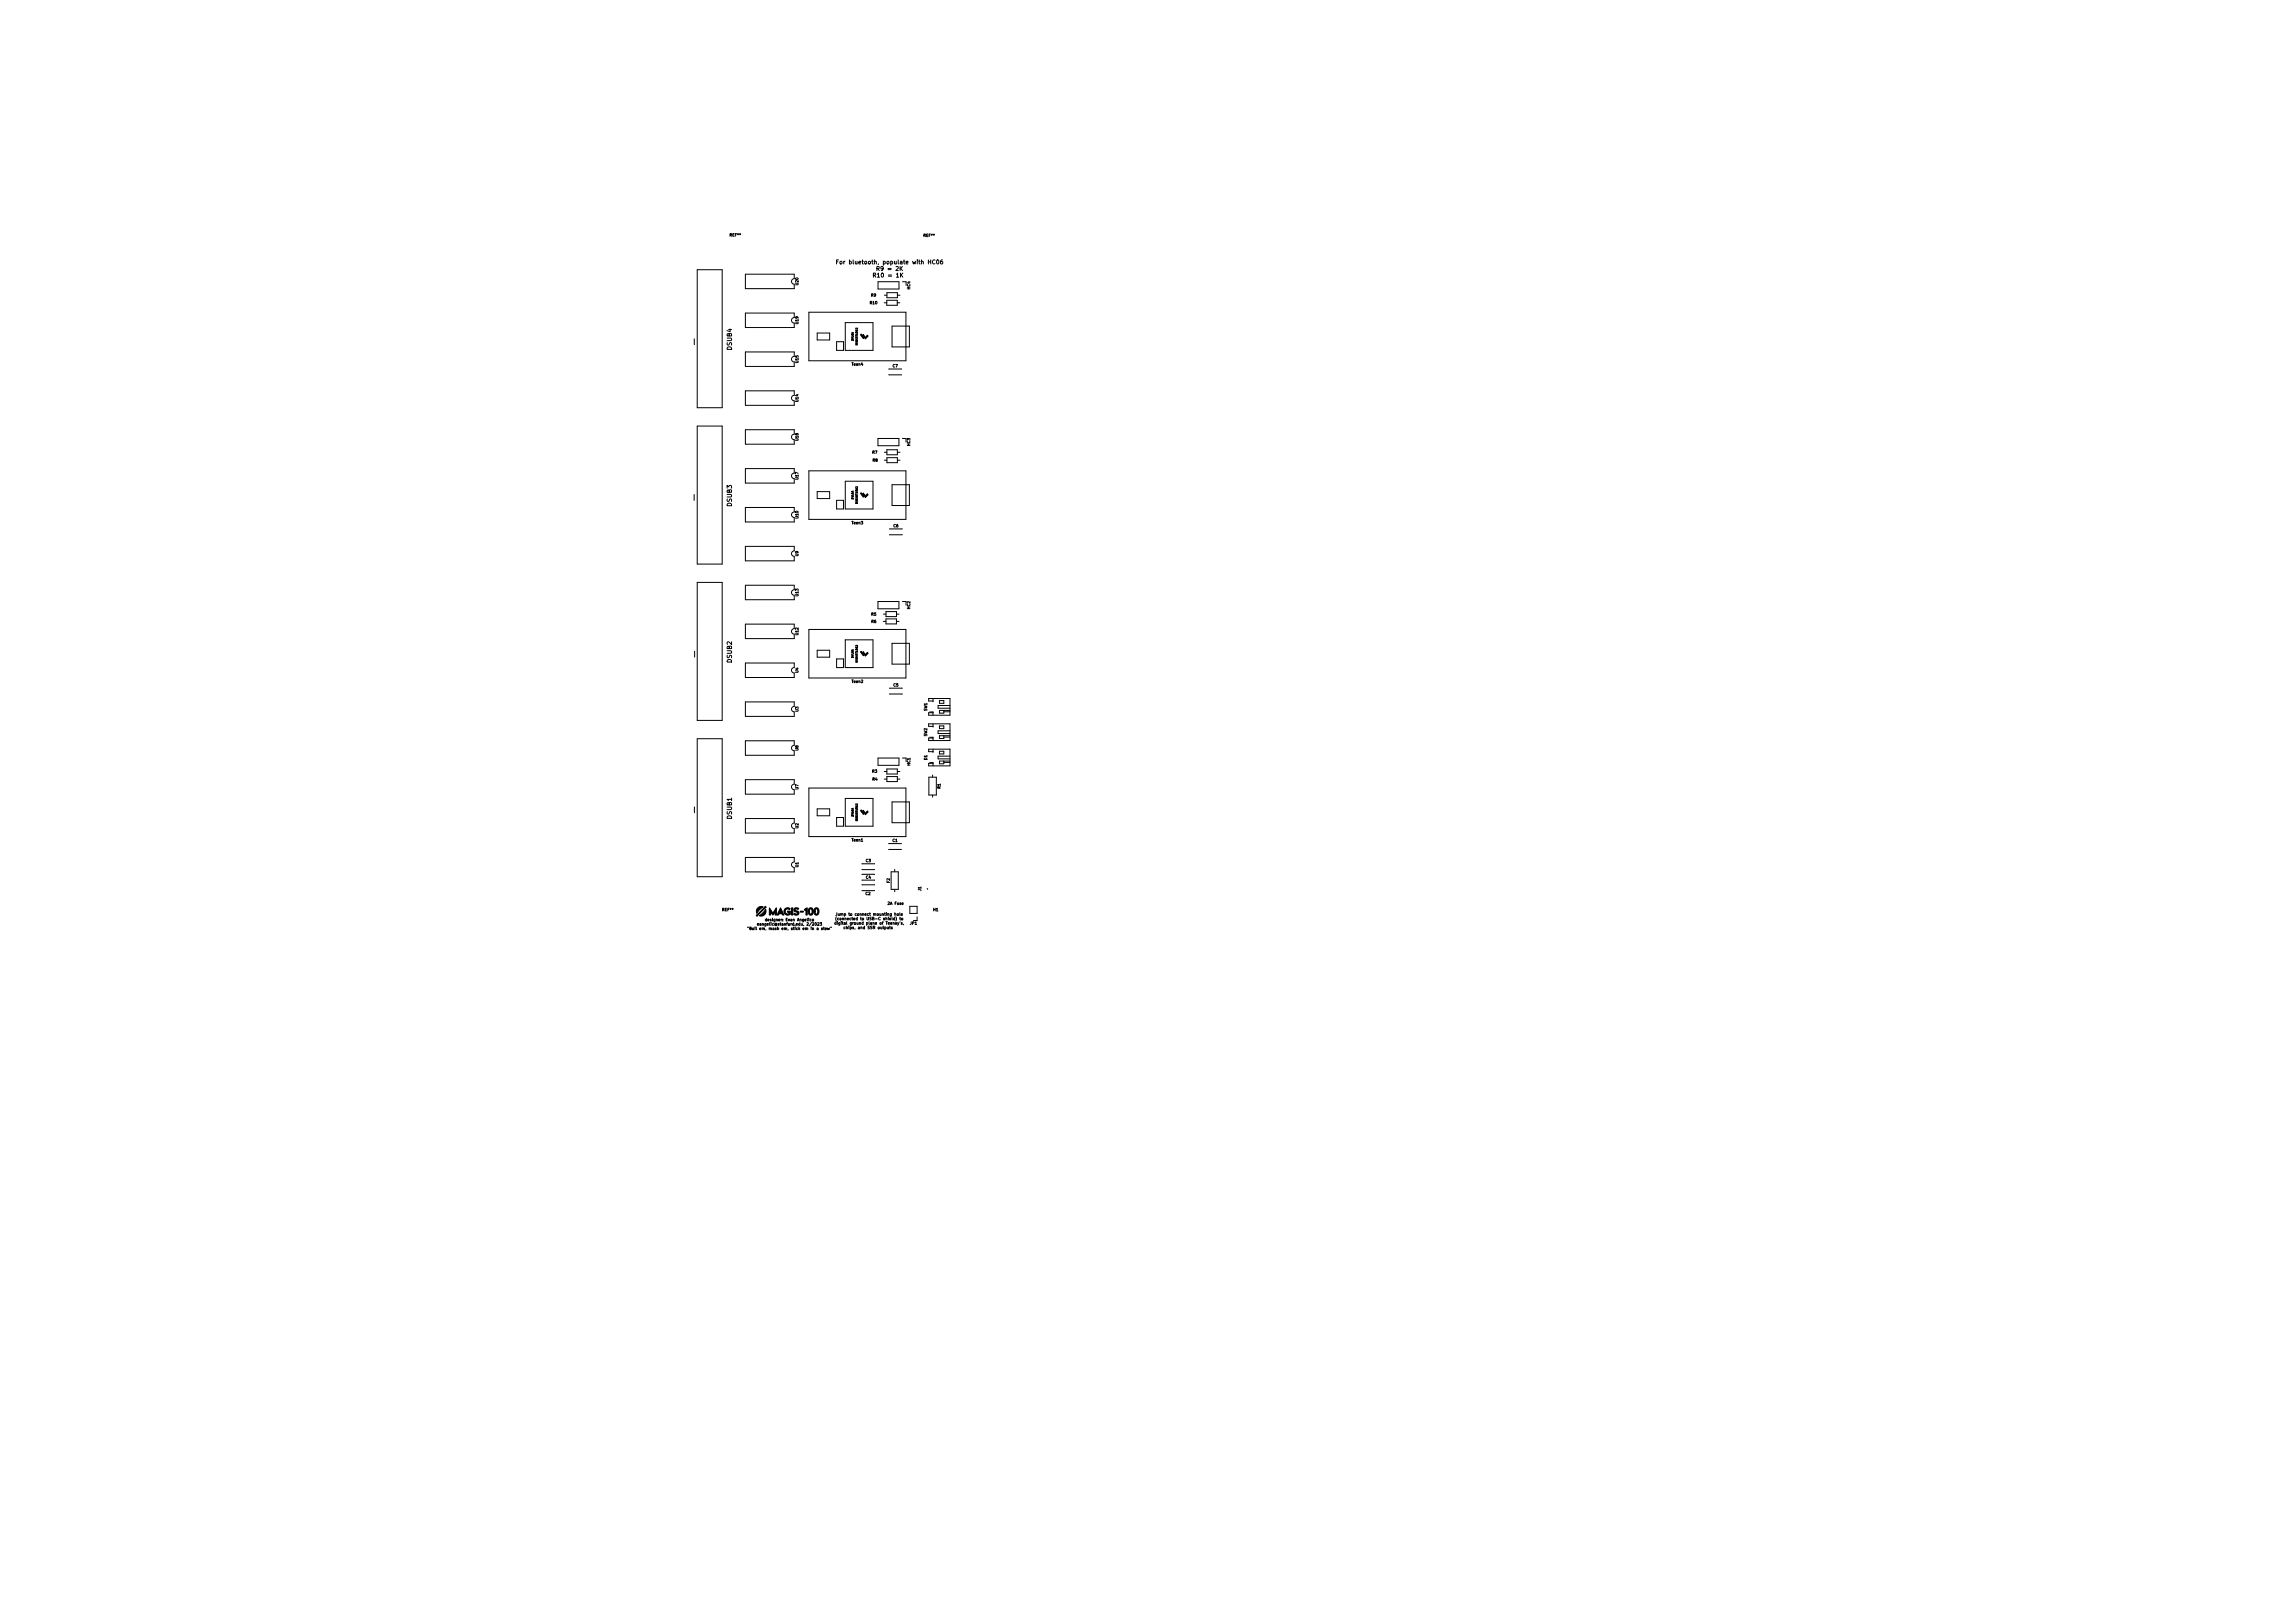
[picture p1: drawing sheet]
<svg xmlns="http://www.w3.org/2000/svg" width="841mm" height="594mm" viewBox="0 0 841 594" stroke-linecap="round" stroke-linejoin="round" font-family="sans-serif">
<defs><g id="words">
<g font-size="2.3">
<text x="268.2" y="128.2" transform="rotate(-90 268.2 128.2)">DSUB4</text>
<text x="268.2" y="185.4" transform="rotate(-90 268.2 185.4)">DSUB3</text>
<text x="268.2" y="242.7" transform="rotate(-90 268.2 242.7)">DSUB2</text>
<text x="268.2" y="299.9" transform="rotate(-90 268.2 299.9)">DSUB1</text>
</g>
<g font-size="2.1">
<text x="309" y="96.8">For bluetooth, populate with HC06</text>
<text x="321.3" y="101.6">R10 = 1K</text>
<text x="322.1" y="99.2">R9 = 2K</text>
</g>
<g font-size="1.4">
<text x="267.5" y="86.6">REF**</text>
<text x="338.5" y="86.7">REF**</text>
<text x="292.6" y="104.4" transform="rotate(-90 292.6 104.4)">U20</text>
<text x="333.5" y="105.9" transform="rotate(-90 333.5 105.9)">HC4</text>
<text x="318.8" y="111.4">R10</text>
<text x="319.2" y="108.6">R9</text>
<text x="292.6" y="118.6" transform="rotate(-90 292.6 118.6)">U19</text>
<text x="292.6" y="132.8" transform="rotate(-90 292.6 132.8)">U15</text>
<text x="312.2" y="133.9">Teen4</text>
<text x="327.1" y="134.5">C7</text>
<text x="292.6" y="147.1" transform="rotate(-90 292.6 147.1)">U14</text>
<text x="292.6" y="161.3" transform="rotate(-90 292.6 161.3)">U18</text>
<text x="319.7" y="166.2">R7</text>
<text x="333.5" y="163.3" transform="rotate(-90 333.5 163.3)">HC3</text>
<text x="319.8" y="169.1">R8</text>
<text x="292.6" y="175.6" transform="rotate(-90 292.6 175.6)">U17</text>
<text x="292.6" y="189.8" transform="rotate(-90 292.6 189.8)">U10</text>
<text x="312.2" y="192">Teen3</text>
<text x="327.4" y="193.1">C6</text>
<text x="292.6" y="203.7" transform="rotate(-90 292.6 203.7)">U9</text>
<text x="292.6" y="218.3" transform="rotate(-90 292.6 218.3)">U13</text>
<text x="319.3" y="225.5">R5</text>
<text x="333.5" y="223" transform="rotate(-90 333.5 223)">HC2</text>
<text x="292.6" y="232.5" transform="rotate(-90 292.6 232.5)">U12</text>
<text x="319.3" y="228.1">R6</text>
<text x="292.6" y="246.4" transform="rotate(-90 292.6 246.4)">U4</text>
<text x="312.2" y="250.1">Teen2</text>
<text x="327.4" y="251.4">C5</text>
<text x="292.6" y="260.6" transform="rotate(-90 292.6 260.6)">U3</text>
<text x="339.7" y="260.4" transform="rotate(-90 339.7 260.4)">SW1</text>
<text x="339.7" y="269.7" transform="rotate(-90 339.7 269.7)">SW2</text>
<text x="292.6" y="274.9" transform="rotate(-90 292.6 274.9)">U8</text>
<text x="333.5" y="280.4" transform="rotate(-90 333.5 280.4)">HC1</text>
<text x="339.7" y="278.3" transform="rotate(-90 339.7 278.3)">D1</text>
<text x="319.6" y="283">R3</text>
<text x="319.7" y="285.9">R4</text>
<text x="292.6" y="289.1" transform="rotate(-90 292.6 289.1)">U7</text>
<text x="344.6" y="288.8" transform="rotate(-90 344.6 288.8)">R1</text>
<text x="292.6" y="303.3" transform="rotate(-90 292.6 303.3)">U2</text>
<text x="312.2" y="308.2">Teen1</text>
<text x="327.1" y="308.3">C1</text>
<text x="292.6" y="317.6" transform="rotate(-90 292.6 317.6)">U1</text>
<text x="317.3" y="315.7">C3</text>
<text x="317.3" y="321.8">C4</text>
<text x="326.1" y="323.3" transform="rotate(-90 326.1 323.3)">F2</text>
<text x="317.2" y="327.8">C2</text>
<text x="337.5" y="326.3" transform="rotate(-90 337.5 326.3)">J1</text>
<text x="264.8" y="333.7">REF**</text>
<text x="307.8" y="335.4">Jump to connect mounting hole</text>
<text x="325.5" y="331.4">2A Fuse</text>
<text x="342" y="333.7">H1</text>
<text x="276.4" y="340.6">&quot;Boil em, mash em, stick em in a stew&quot;</text>
<text x="279.1" y="339">eangelic@stanford.edu, 2/2023</text>
<text x="281.2" y="337.4">designer: Evan Angelico</text>
<text x="307.5" y="338.6">digital ground plane of Teensy's,</text>
<text x="308.1" y="337">(connected to USB-C shield) to</text>
<text x="310.4" y="340.3">chips, and SSR outputs</text>
<text x="333.5" y="338.7">JP1</text>
</g>
<g font-size="1">
<text x="312.8" y="124.8" transform="rotate(-90 312.8 124.8)">DVL6A</text>
<text x="314.3" y="126.3" transform="rotate(-90 314.3 126.3)">MIMXRT1062</text>
<text x="312.8" y="182.9" transform="rotate(-90 312.8 182.9)">DVL6A</text>
<text x="314.3" y="184.3" transform="rotate(-90 314.3 184.3)">MIMXRT1062</text>
<text x="312.8" y="241" transform="rotate(-90 312.8 241)">DVL6A</text>
<text x="314.3" y="242.4" transform="rotate(-90 314.3 242.4)">MIMXRT1062</text>
<text x="312.8" y="299.1" transform="rotate(-90 312.8 299.1)">DVL6A</text>
<text x="314.3" y="300.5" transform="rotate(-90 314.3 300.5)">MIMXRT1062</text>
</g>
</g></defs>
<g fill="none" stroke="#000" stroke-width=".37">
<path d="M255.5 98.8h9.1v50.5h-9.1zM306.6 95.9h.5M307.3 95.2h-.7v1.5M307.9 95.8h.6l-.1 .8-.5-.1zM321.4 98.4l.7-.1v-.6l-.7-.1v1.5M330.1 98.2l.6 .9M330.7 97.6l-.8 .9M343.4 95.3l.2-.1a.73 .73 0 0 1 .5 .8 .73 .73 0 0 1-.7 .6l-.2-.5zM345.4 95.2l-.7 .3-.1 .9 .3 .3 .5-.2v-.7h-.5l-.3 .2M273.2 114.7h17.9v1.6l-.8 .3-.2 .7 .2 .7 .8 .3v1.7h-17.9zM273.2 100.4h17.9v1.7l-.8 .3-.2 .7 .2 .7 .8 .3v1.6h-17.9zM296.4 114.4h35.6v17.7h-35.6z"/>
<path d="M309.8 118.2h10.1v10.1h-10.1zM320.1 100.8l.7-.1 .1-.5-.8-.2v1.5M320.4 100.8l.5 .7M321.8 103.2h7.6v2.7h-7.6zM324 110.9h1M324.1 108.1h.9M325 110h3.8v1.8h-3.8zM325 107.2h3.9v1.8h-3.9zM326.9 119.4h6.4v7.7h-6.4zM328.8 110.9h1M328.9 108.1h.9M330.7 103.2h1.3"/>
<path d="M254.4 124.1v2.1M273.2 128.9h17.9v1.7l-.8 .3-.2 .7 .2 .7 .8 .3v1.6h-17.9zM299.5 122h4.5v2.5h-4.5zM306.6 125.2h2.5v3.1h-2.5zM325.8 137.3h4.5M325.8 135.2h.1M325.8 135.2h4.5M330.3 135.2h.1M255.5 156.1h9.1v50.5h-9.1zM273.2 143.1h17.9v1.7l-.8 .3-.2 .7 .2 .7 .8 .3v1.7h-17.9zM273.2 157.4h17.9v1.6l-.8 .3-.2 .7 .2 .7 .8 .3v1.7h-17.9zM273.2 171.6h17.9v1.7l-.8 .3-.2 .7 .2 .7 .8 .3v1.6h-17.9z"/>
<path d="M296.4 172.5h35.6v17.7h-35.6zM309.8 176.3h10.1v10.1h-10.1zM321.7 160.6h7.7v2.7h-7.7zM324.1 165.6h.9M324.1 168.5h.9M325 164.7h3.8v1.9h-3.8zM325 167.6h3.9v1.9h-3.9zM326.9 177.5h6.4v7.7h-6.4zM328.8 165.6h1M328.9 168.5h.9M330.7 160.6h1.3M254.4 181.1v2.2"/>
<path d="M273.2 185.9h17.9v1.6l-.8 .3-.2 .7 .2 .7 .8 .3v1.7h-17.9zM299.5 180.1h4.5v2.5h-4.5zM306.6 183.2h2.5v3.2h-2.5zM326 193.7h.1M326 195.9h.1M326 193.7h4.6M326 195.9h4.6M330.6 193.7h.1M330.6 195.9h.1M255.5 213.3h9.1v50.6h-9.1zM273.2 200.1h17.9v1.7l-.8 .3-.2 .7 .2 .7 .8 .3v1.6h-17.9zM273.2 214.4h17.9v1.6l-.8 .3-.2 .7 .2 .7 .8 .3v1.7h-17.9z"/>
<path d="M254.6 238.5v2.2M273.2 228.6h17.9v1.7l-.8 .2-.2 .7 .2 .8 .8 .2v1.7h-17.9zM296.4 230.5h35.6v17.8h-35.6zM299.5 238.2h4.5v2.5h-4.5zM309.8 234.4h10.1v10.1h-10.1zM321.7 220.3h7.7v2.7h-7.7zM323.7 227.6h1M323.7 224.9h1M324.7 226.7h3.8v1.8h-3.8zM324.7 224h3.8v1.8h-3.8zM326.9 235.6h6.4v7.6h-6.4zM328.5 227.6h1"/>
<path d="M328.5 224.9h1M330.7 220.3h1.3M273.2 242.8h17.9v1.7l-.8 .3-.2 .7 .2 .7 .8 .3v1.6h-17.9zM273.2 257.1h17.9v1.6l-.8 .3-.2 .7 .2 .7 .8 .3v1.7h-17.9zM306.6 241.3h2.5v3.2h-2.5zM326 254.2h4.6M326 252.1h.1M326 252.1h4.6M330.6 252.1h.1M341.9 256.8h-1.6v-1h7.8v6.2h-7.8v-1h1.6M341.9 255.8v1.2M344.3 256.6h1.6v1h-1.6z"/>
<path d="M348.1 258.4h-4.3v1h4.3M255.5 270.6h9.1v50.5h-9.1zM273.2 271.3h17.9v1.7l-.8 .3-.2 .7 .2 .7 .8 .3v1.6h-17.9zM321.8 277.6h7.6v2.7h-7.6zM330.7 277.6h1.3M340.7 260.8h1.2v1.2M340.7 270h1.2v1.2M340.7 279.3h1.2v1.2M341.9 266h-1.6v-.9h7.8v6.1h-7.8v-.9h1.6M341.9 275.3h-1.6v-.9h7.8v6.1h-7.8v-.9h1.6M341.9 265.1v1.2M341.9 274.4v1.2"/>
<path d="M344.3 265.9h1.6v1h-1.6zM344.3 275.1h1.6v1h-1.6zM345.9 269.5v1h-1.6v-1h3.8M345.9 270h2.2M345.9 260.2v1h-1.6v-1h3.8M345.9 278.7v1h-1.6v-1h3.8M345.9 279.2h2.2M345.9 260.7h2.2M348.1 267.7h-4.3v1h4.3M348.1 276.9h-4.3v1h4.3M254.5 295.5v2.2M273.2 299.8h17.9v1.7l-.8 .3-.2 .7 .2 .7 .8 .3v1.6h-17.9z"/>
<path d="M273.2 285.6h17.9v1.6l-.8 .3-.2 .7 .2 .7 .8 .3v1.7h-17.9zM296.4 288.6h35.6v17.8h-35.6zM299.5 296.3h4.5v2.5h-4.5zM306.6 299.4h2.5v3.2h-2.5zM309.8 292.4h10.1v10.2h-10.1zM324 282.6h1M324.1 285.3h.9M325 281.7h3.8v1.8h-3.8zM325 284.4h3.8v1.9h-3.8zM326.9 293.7h6.4v7.6h-6.4zM328.8 282.6h1M328.8 285.3h1"/>
<path d="M340.4 284.7h2.7v6.5h-2.7zM341.8 283.9v.8M341.8 291.2v.8M273.2 314.1h17.9v1.6l-.8 .3-.2 .7 .2 .7 .8 .3v1.6h-17.9zM315.9 316.4h.1M315.9 318.5h4.6M315.9 316.4h4.6M320.5 316.4h.1M325.7 309h.1M325.7 311.1h.1M325.7 309h4.6M325.7 311.1h4.6"/>
<path d="M326.6 319.3h2.6v6.4h-2.6zM327.9 318.4v.9M330.3 309h.1M330.3 311.1h.1M274 339.5v.2M274.3 339.5v.2M275.8 340h.4v.5l-.4-.1zM277.5 338.6l.5-.1v-.2l-.5 .1 .1 .5h.4M278.4 338.3l.5 .1v.5h-.4l-.1-.3 .5-.1M280.9 336.7l-.4 .1 .1 .5h.3M297.7 336.7h.4v.6l-.4-.1zM299.6 338l.4-.1 .2 .3-.7 .7h.7"/>
<path d="M300.5 337.9h.6l-.3 .4 .3 .1v.4h-.6M303.2 339.9l.2 .6 .2-.4 .2 .4 .2-.6M304.3 339.5v.2M304.7 339.5v.2M306.4 337.9l-.5 .2 .1 .4h.4M306.4 337.6v1M306.5 335.8l-.3 .7 .3 .8M306.7 334.3l-.1 .9-.3 .1M306.9 337.6v.1M306.9 337.9v.7M307.2 334.6v.7l.4-.1M307.4 336.3l-.5 .2 .1 .4h.4"/>
<path d="M309.7 339.6l-.5 .1 .1 .5h.4M315.9 320.2h.1M315.9 322.3v.1M315.9 324.1h4.6M315.9 326.2h.1M315.9 326.2h4.6M315.9 320.2h4.6M315.9 322.4h4.6M320.5 320.2h.1M320.5 322.3v.1M320.5 326.2h.1M327 339.6l-.4 .1 .4 .5h-.4"/>
<path d="M327.9 325.7v.9M329.7 336.3h.3M329.8 334.3l.1 1M329.8 335.9v.9l.2 .1M330.2 335l.5-.1v-.2l-.5 .1 .1 .5h.4M330.4 336.4h.4v.5l-.4-.1zM330.6 337.9l-.4 .1 .4 .5h-.4M331.2 338.5l-.1 .2M333.4 332h2.7v2.6h-2.7zM336.1 335.8v1.4h-1.4M274.8 340h.4l.1-.4-.5-.1v1h.4l.1-.3-.2-.2M302.4 340.2l.5-.1-.1-.2-.4 .1v.5h.4"/>
<circle cx="339.9" cy="325.6" r=".1"/>
</g>
<g fill="#000" stroke="#000" stroke-width=".37">
<path d="M315.3 122.6l.3-.2 .3 .3-.3 .3zM315.7 123.1l.3-.2 .2 .3-.2 .3zM316.1 123.6l.3-.2 .2 .4-.2 .2zM316.4 122.5l.2 .4-.2 .2-.3-.4zM316.5 123.2l.2-.2 .3 .4-.3 .2zM316.9 123.8l.2-.3 .3 .4-.3 .2zM317.5 123.1l.3 .4-.3 .3-.3-.4zM317.6 123l.3-.3 .2 .4-.2 .3zM315.3 180.7l.3-.2 .3 .3-.3 .3zM316 181l.2 .3-.2 .3-.3-.4zM316.1 180.8l.3-.2 .2 .4-.2 .2zM316.4 181.5l.2 .3-.2 .3-.3-.4z"/>
<path d="M316.5 181.3l.2-.2 .3 .4-.3 .2zM317.1 181.6l.3 .4-.3 .2-.2-.4zM317.2 181.5l.3-.3 .3 .4-.3 .2zM317.6 181.1l.3-.3 .2 .4-.2 .3zM315.3 238.8l.3-.3 .3 .4-.3 .3zM315.7 239.3l.3-.2 .2 .3-.2 .3zM316.1 238.9l.3-.2 .2 .4-.2 .2zM316.1 239.8l.3-.2 .2 .3-.2 .3zM316.5 239.4l.2-.2 .3 .4-.3 .2zM317.5 239.3l.3 .4-.3 .2-.3-.3zM317.6 239.2l.3-.3 .2 .4-.2 .3zM316.9 239.9l.2-.2 .3 .4-.3 .2z"/>
<path d="M315.3 296.9l.3-.3 .3 .4-.3 .3zM315.7 297.4l.3-.3 .2 .4-.2 .3zM316.1 297.9l.3-.3 .2 .4-.2 .3zM316.1 297l.3-.2 .2 .3-.2 .3zM316.5 297.5l.2-.2 .3 .3-.3 .3zM317.1 297.8l.3 .4-.3 .2-.2-.4zM317.2 297.6l.3-.2 .3 .4-.3 .2zM317.6 297.3l.3-.3 .2 .4-.2 .2zM277.7 332.5l1.1-.5 .8 .2-1.2 .9-1.1 1.4a1.78 1.78 0 0 1 .4-2zM277.1 335.3l3.3-3.3 .3 .1-3.2 3.5zM278.2 335.4l1.3-1 1.1-1.3a1.77 1.77 0 0 1-.4 1.9 1.77 1.77 0 0 1-2 .4zM282 332.5l1.2 1.9 1.3-1.9v2.7h-.4l-.1-1.3-.8 1.3-.8-1.3v1.3h-.5z"/>
<path d="M286 332.5l1.3 2.6-.5 .1-.2-.5h-1.1l-.2 .4-.5 .1a.79 .79 0 0 1 1-.9h.6l-.4-.8-.3 .8h-.5zM287.6 332.9a.96 .96 0 0 1 1-.6 .96 .96 0 0 1 .8 .7l-.1 .2a.91 .91 0 0 0-1.2 0 .91 .91 0 0 0-.1 1.2 .91 .91 0 0 0 1.2 .2v-.5h-.6v-.4h1v1.2a1.4 1.4 0 0 1-1.9-.1 1.4 1.4 0 0 1-.1-1.9zM290.1 332.5h.4v2.7h-.4zM291.1 332.7l.7-.2 .9 .2-.2 .4-1-.1v.5a.89 .89 0 0 1 1.2 .5 .89 .89 0 0 1-.5 1.1l-.2 .1a.72 .72 0 0 1-1.1-.5l.2-.2 .6 .3a.39 .39 0 0 0 .5-.1 .39 .39 0 0 0 .1-.5l-.5-.2a.79 .79 0 0 1-.8-.4 .79 .79 0 0 1 .1-.9zM293.3 333.7h1.1v.4h-1.1zM294.8 333.1l1-.6v2.7h-.4l-.1-1.9-.3 .2zM296.5 332.8a1.11 1.11 0 0 1 1.4 .1 1.11 1.11 0 0 1 .1 1.4 .98 .98 0 0 1-1.3 .8 .98 .98 0 0 1-.5-1.4l.4 .2a.57 .57 0 0 0 .5 .9 .57 .57 0 0 0 .5-.9 .59 .59 0 0 0 0-.8 .59 .59 0 0 0-.8 0l-.2 .6h-.4zM298.7 332.7l.1-.1a1.1 1.1 0 0 1 1.2 .3 1.1 1.1 0 0 1 .1 1.3 .97 .97 0 0 1-1.2 1 .97 .97 0 0 1-.6-1.4h.4a.56 .56 0 0 0 .1 .8 .56 .56 0 0 0 .8-.1l.1-.6a.57 .57 0 0 0-.1-.8 .57 .57 0 0 0-.8 .1l-.1 .6h-.4z"/>
</g>
<use href="#words"/>
</svg>
